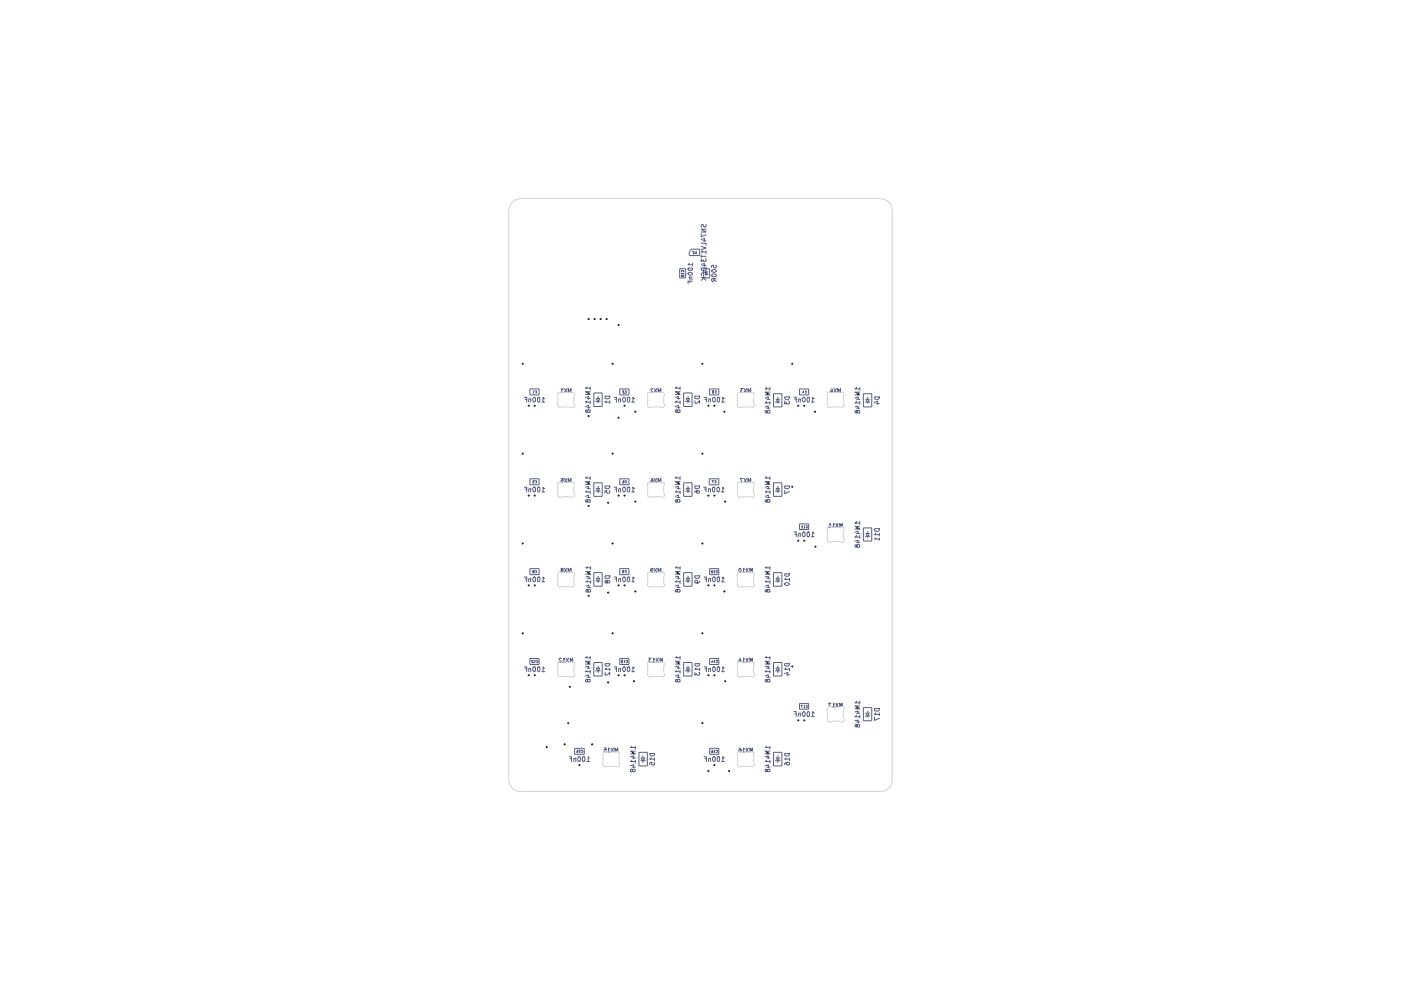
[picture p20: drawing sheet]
<svg xmlns="http://www.w3.org/2000/svg" width="297mm" height="210mm" viewBox="0 0 297 210" stroke-linecap="round" stroke-linejoin="round" font-family="sans-serif">
<g fill="none" stroke="#585d84" stroke-width=".21">
<path d="M144.1 57h1.3v1.9h-1.3zM144.5 57.7l.1-.3h.4l-.1 .3M144.7 57.9l-.2 .1h.5M144.7 58.5l-.2-.1v.2h.2v-.2h.3l-.1 .2-.2-.1M145 57.9v.2M145.9 56.9l.7-.1 .2 .1v.3l-.8 .1-.1-.1zM146 57.8l.5-.1 .3 .2a.47 .47 0 0 1-.5 .5 .47 .47 0 0 1-.4-.5zM146.1 55.8l-.2 .3h.9M146.1 53.3l.5-.5h1.7v1.4h-2.2zM146.1 58.8h.7M146.3 58.8h-.2l.2 .4h.5M146.3 59.6v.3"/>
<path d="M146.8 59.6h-.9v.5M146.8 55.8v.6M147.2 53.3l-.3 .1 .3 .4h-.3M147.4 53.3v.5l.3-.1v-.4M148.7 49.5v.7l1-.4M148.7 50.8l.7-.3v.6M148.7 51.6h1v.5M148.7 52.2l1 .4-1 .3M148.7 54.9v.6l.4-.4v.3l.2 .1 .4-.1-.1-.5M148.7 56l.7-.1v.6M148.7 56.8h1v.4l-.3 .2h-.5zM148.7 54v.6"/>
<path d="M148.7 54.4h1M148.7 58.8h1M148.8 58.4l-.1-.2 .2-.4h.5l.3 .2-.1 .4M149 53.2l-.3 .2h1M149 51.1h.7M149 56.3h.7M149.1 59l.6 .4M149.2 57h1.3v1.9h-1.3zM149.3 58.8l-.6 .6M149.7 47.6v.5a.51 .51 0 0 1-.7-.5h-.1a.36 .36 0 0 0-.1 .6M149.7 48.6h-1l1 .6h-1M149.7 53.2v.6"/>
<path d="M149.7 58.1l-.1 .1h.5M149.8 57.6v.3l-.2 .1v-.4h.5M149.8 57.8l.3 .2M150.1 58.1v.3M151 57.2a.58 .58 0 0 1 .9 .3 .58 .58 0 0 1-1-.1zM151 58.2a.58 .58 0 0 1 .9 .2l-.2 .3h-.7l-.1-.3zM151.4 59.1v.5l-.4 .1-.1-.2v-.4h1M151.4 59.4l.5 .3M151.8 56.2l.1 .4-.2 .2-.4-.1 .1-.5-.5 .1v.4M111.2 84.2h.5v1.1M111.3 84.7h.4M112.4 82.5h1.9v1.2h-1.9z"/>
<path d="M112.5 84.7h-.4v.6M112.5 84.6v.7M113 83.4h.2M113.1 84.2l.4 .2v.6l-.2 .3-.4-.5zM113.2 83v-.2v.6M113.5 82.9h.2v.4l-.2 .1M114 84.2h.4l.1 .2v.6l-.2 .3-.3-.3zM114.9 85.3h.6M115.5 84.5l-.4-.3v1.1M119 83.2h.4M119.4 82.6l-.3-.2v.8M119.6 82.4l.6 .8"/>
<path d="M120.2 82.4l-.6 .8M120.5 83.2v-.8l.2 .6 .4-.6v.8M124.1 84.2l.7-.1v.6M124.1 86.2l.7-.3v.6M124.5 82l-.4 .3h1M124.5 85l-.4 .3h1M124.5 84.5h.6M124.5 86.4h.6M124.5 87.1l-.1-.2-.3 .4 .3 .2 .1-.1 .1-.4h.5v.4l-.3 .1-.3-.2M125.1 83.1h-1l1 .6h-1M125.1 82v.6M125.1 85v.6"/>
<path d="M125.9 83.3h1.8v2.9h-1.8zM126.2 85.1h1.1M126.4 84.5h.8l-.4 .6zM126.8 84v.5M126.8 85.1v.4M128.3 84h1a.59 .59 0 0 1-.4 .6 .59 .59 0 0 1-.6-.2zM128.5 85l-.2 .3h1M129.3 85v.5M130.2 84.2h.5v1.1M130.4 84.7h.3M131.4 82.5h1.9v1.2h-1.9zM131.6 84.7h-.5v.6"/>
<path d="M131.6 84.6v.7M132.2 84.2l.4 .2v.6l-.3 .3-.3-.5zM132.3 82.9l-.2-.1-.1 .3 .4 .3h-.4M132.5 82.9h.3v.4l-.3 .1M133.1 84.2h.3l.1 .2v.6l-.2 .3-.3-.3zM133.9 85.3h.6M134.5 84.5l-.3-.3v1.1M138.4 82.5h-.4v.2l.5 .5h-.5M138.7 82.4l.6 .8M139.3 82.4l-.6 .8M139.5 83.2v-.8l.3 .6 .3-.6v.8M143.2 84.2l.6-.1v.6"/>
<path d="M143.2 86.2l.6-.3v.6M143.5 82l-.3 .3h1M143.5 85l-.3 .3h1M143.5 84.5h.7M143.5 86.4h.7M143.6 87.1l-.2-.2-.2 .4 .2 .2 .2-.1 .1-.4h.5v.4l-.4 .1-.2-.2M144.2 83.1h-1l1 .6h-1M144.2 82v.6M144.2 85v.6M144.9 83.3h1.8v2.9h-1.8zM145.3 85.1h1.1M145.5 84.5h.7l-.3 .6z"/>
<path d="M145.9 84v.5M145.9 85.1v.4M147.3 84h1a.59 .59 0 0 1-.3 .6 .59 .59 0 0 1-.7-.2zM147.4 85l-.1 .4 .4 .1 .6-.6v.6M149.3 84.2h.5v1.1M149.4 84.7h.4M150.5 82.5h1.9v1.2h-1.9zM150.6 84.7h-.4v.6M150.6 84.6v.7M151.2 84.2l.4 .2v.6l-.2 .3-.4-.5zM151.4 82.8h-.3l.2 .3h-.2v.3h.3M151.6 82.9h.2v.4l-.2 .1"/>
<path d="M152.1 84.2h.4l.1 .2v.6l-.2 .3-.3-.3zM153 85.3h.6M153.6 84.5l-.4-.3v1.1M157.6 82.4h-.5l.2 .3-.2 .1v.3h.5M157.7 82.4l.6 .8M158.3 82.4l-.6 .8M158.6 83.2v-.8l.2 .6 .4-.6v.8M162.2 84.4l.7-.2v.6M162.2 86.3l.7-.2v.6M162.6 82.1l-.4 .4h1M162.6 85.1l-.4 .3h1M162.6 84.7h.6"/>
<path d="M162.6 86.5h.6M162.6 87.2v-.2l-.4 .2 .3 .4 .3-.6 .4 .1v.4l-.1 .1-.5-.2M163.2 83.1h-1l1 .6h-1M163.2 82.1v.6M163.2 85.1v.6M164 83.5h1.8v2.8h-1.8zM164.3 85.3h1.1M164.5 84.7h.8l-.4 .6zM164.9 84.2v.5M164.9 85.3v.3M166.4 84.2h1v.2l-.6 .4-.4-.3zM166.4 85v.7l.3-.4 .3 .4 .3-.1 .1-.4-.2-.2"/>
<path d="M168.3 84.2h.5v1.1M168.5 84.7h.3M169.5 82.5h1.9v1.2h-1.9zM169.7 84.7h-.5v.6M169.7 84.6v.7M170.2 83v.4M170.3 84.2l.4 .2v.6l-.3 .3-.3-.5zM170.3 82.8l.1 .4h-.3M170.6 82.9h.3v.4l-.3 .1M171.2 84.2h.3l.1 .2v.6l-.2 .3-.3-.3zM172 85.3h.6M172.6 84.5l-.3-.3v1.1"/>
<path d="M176.2 82.6v.6M176.4 82.4l.1 .6h-.5M176.8 82.4l.6 .8M177.4 82.4l-.6 .8M177.6 83.2v-.8l.3 .6 .3-.6v.8M181.3 84.4l.6-.2v.6M181.3 86.3l.6-.2v.6M181.6 82.1l-.3 .4h1M181.6 85.1l-.3 .3h1M181.6 84.7h.7M181.6 86.5h.7M181.7 87.2l-.1-.2-.3 .2 .2 .4 .4-.6 .4 .1v.4l-.2 .1-.4-.2"/>
<path d="M182.3 83.1h-1l1 .6h-1M182.3 82.1v.6M182.3 85.1v.6M183 83.5h1.8v2.8h-1.8zM183.4 85.3h1.1M183.6 84.7h.7l-.3 .6zM184 84.2v.5M184 85.3v.3M185.3 85.3l.8-.2v.6M185.4 84.2h1v.2l-.6 .4-.4-.3zM185.8 85.6h.6M111.2 103.3h.5v1"/>
<path d="M111.3 103.7h.4M112.4 101.5h1.9v1.3h-1.9zM112.5 103.7h-.4v.6M112.5 103.6v.7M113 101.9h.2v.3h-.2v.2h.2M113.1 103.3l.4 .2v.6l-.2 .2-.4-.4zM113.5 102h.2v.3l-.2 .1M114 103.3h.4l.1 .2v.6l-.2 .2-.3-.2zM114.9 104.3h.6M115.5 103.5l-.4-.2v1M119 101.4h.4v.5l-.4-.1v.4h.4M119.6 101.4l.6 .9"/>
<path d="M120.2 101.4l-.6 .9M120.5 102.3v-.9l.2 .6 .4-.6v.9M124.1 103.3l.7-.2v.6M124.1 105.2l.7-.2v.6M124.5 101.1l-.4 .2h1M124.5 104.1l-.4 .2h1M124.5 103.5h.6M124.5 105.5h.6M124.5 106.2l-.1-.3-.3 .4 .3 .2 .1-.1 .1-.4h.5v.4l-.3 .1-.3-.2M125.1 102.1h-1l1 .6h-1M125.1 101.1v.6M125.1 104.1v.5"/>
<path d="M125.9 102.4h1.8v2.8h-1.8zM126.2 104.1h1.1M126.4 103.5h.8l-.4 .6zM126.8 103v.5M126.8 104.1v.5M128.3 103h1a.59 .59 0 0 1-.4 .6 .59 .59 0 0 1-.6-.1zM129.1 104.1h.2l-.2 .5h-.4v-.5h-.4v.5M130.2 103.3h.5v1M130.4 103.7h.3M131.4 101.5h1.9v1.3h-1.9zM131.6 103.7h-.5v.6M131.6 103.6v.7"/>
<path d="M132.1 101.9l.2 .1v.4h-.3v-.2h.3M132.2 103.3l.4 .2v.6l-.3 .2-.3-.4zM132.5 102h.3v.3l-.3 .1M133.1 103.3h.3l.1 .2v.6l-.2 .2-.3-.2zM133.9 104.3h.6M134.5 103.5l-.3-.2v1M138.1 101.4l.3 .3v.5h-.4l.1-.4h.2l.1 .1M138.7 101.4l.6 .9M139.3 101.4l-.6 .9M139.5 102.3v-.9l.3 .6 .3-.6v.9M143.2 103.3l.6-.2v.6M143.2 105.2l.6-.2v.6"/>
<path d="M143.5 101.1l-.3 .2h1M143.5 104.1l-.3 .2h1M143.5 103.5h.7M143.5 105.5h.7M143.6 106.2l-.2-.3-.2 .4 .2 .2 .2-.1 .1-.4h.5v.4l-.4 .1-.2-.2M144.2 102.1h-1l1 .6h-1M144.2 101.1v.6M144.2 104.1v.5M144.9 102.4h1.8v2.8h-1.8zM145.3 104.1h1.1M145.5 103.5h.7l-.3 .6zM145.9 103v.5"/>
<path d="M145.9 104.1v.5M147.3 103h1a.59 .59 0 0 1-.3 .6 .59 .59 0 0 1-.7-.1zM147.9 104.1l-.2 .1v.4h.5l.1-.2-.1-.3h-.8l-.1 .4M149.2 103.3h.5v1M149.4 103.7h.3M150.4 101.5h2v1.3h-2zM150.6 103.7l-.4-.1v.7M150.6 103.6v.7M151.1 103.3h.4l.1 .2v.6l-.2 .2-.4-.2zM151.3 101.9h-.3l.3 .5M151.5 102l.2-.1 .1 .3-.3 .2M152.1 103.3a.52 .52 0 0 1 .5 .5 .52 .52 0 0 1-.4 .5 .7 .7 0 0 1-.1-1z"/>
<path d="M152.9 104.3h.6M153.5 103.5l-.3-.2v1M157.6 101.4h-.6l.3 .9M157.7 101.4l.6 .9M158.3 101.4l-.6 .9M158.6 102.3v-.9l.2 .6 .4-.6v.9M162.2 103.3l.7-.2v.6M162.2 105.2l.7-.2v.6M162.6 101.1l-.4 .2h1M162.6 104.1l-.4 .2h1M162.6 103.5h.6M162.6 105.5h.6"/>
<path d="M162.6 106.2l-.1-.3-.3 .4 .3 .2 .1-.1 .1-.4h.5v.4l-.3 .1-.3-.2M163.2 102.1h-1l1 .6h-1M163.2 101.1v.6M163.2 104.1v.5M164 102.4h1.8v2.8h-1.8zM164.3 104.1h1.1M164.5 103.5h.8l-.4 .6zM164.9 103v.5M164.9 104.1v.5M166.4 103h1a.59 .59 0 0 1-.4 .6 .59 .59 0 0 1-.6-.1zM166.4 104v.6l1-.4M168.3 112.8h.5v1"/>
<path d="M168.5 113.3h.3M169.5 111.1h1.9v1.2h-1.9zM169.7 113.2l-.3-.1-.2 .2v.5M169.7 113.1v.7M169.9 112h.3M170.2 111.5h-.1v.5M170.3 112.9l.1-.1 .3 .2v.6l-.2 .2h-.2l-.2-.3zM170.4 112h.2M170.6 111.5v.5M170.8 111.5h.4v.4h-.4M171.2 112.9l.2-.1 .2 .2-.1 .8h-.3l-.1-.2zM172 113.8h.6"/>
<path d="M172.6 113.1l-.3-.3v1M175.7 111.8h.5M176.2 111.3l-.3-.3v.8M176.4 111.8h.6M177 111.3l-.3-.3v.8M177.2 111l.5 .8M177.7 111l-.5 .8M178.1 111.8v-.8l.2 .6 .3-.6v.8M181.3 112.9l.6-.3v.6M181.3 114.7l.6-.1v.5M181.6 110.6l-.3 .3h1M181.6 113.5l-.3 .4h1"/>
<path d="M181.6 113.1h.7M181.6 115h.7M181.7 115.7l-.1-.2-.3 .2 .2 .4 .4-.6 .4 .1v.3l-.2 .2-.4-.3M182.3 111.6h-1l1 .6h-1M182.3 110.6v.6M182.3 113.5v.6M183 111.9h1.8v2.8h-1.8zM183.4 113.7h1.1M183.6 113.1h.7l-.3 .6zM184 112.6v.5M184 113.7v.3M185.4 112.1h1a.59 .59 0 0 1-.3 .6 .59 .59 0 0 1-.7-.2z"/>
<path d="M185.7 113l-.3 .4h1M185.7 114l-.3 .3h1M186.4 113v.6M186.4 114v.6M111.2 122.3h.5v1.1M111.3 122.8h.4M112.4 120.6h1.9v1.2h-1.9zM112.4 139.6h1.9v1.3h-1.9zM112.5 122.8h-.4v.6M112.5 122.7v.7M113.1 121.2l-.1 .3h.2v-.3l-.2-.1 .1-.2 .1 .1v.2M113.1 122.3l.4 .2v.6l-.2 .3-.4-.5z"/>
<path d="M113.5 121h.2v.4l-.2 .1M114 122.3h.4l.1 .2v.6l-.2 .3-.3-.3zM114.9 123.4h.6M115.5 122.6l-.4-.3v1.1M119 139.6l-.3-.1-.2 .2 .5 .7h-.5M119.1 120.8l-.1 .1v.3l.1 .1 .3-.1v-.3l-.4-.1v-.2h.4l-.2 .2M119.6 120.5l.6 .8M119.8 139.8l-.3-.3v.9M120.1 139.5l.5 .9M120.2 120.5l-.6 .8M120.5 121.3v-.8l.2 .6 .4-.6v.8M120.6 139.5l-.5 .9"/>
<path d="M124.2 122.3l.7-.1v.6M124.2 124.3l.7-.3v.6M124.5 139.2l-.4 .2h1M124.5 120.1l-.3 .3h1M124.5 123.1l-.3 .3h1M124.5 122.6h.7M124.5 124.5h.7M124.6 125.2v-.1l-.2-.1-.2 .4 .2 .2 .2-.1 .2-.5h.3l.1 .2-.1 .4-.5-.2M125.1 139.2v.6M125.2 121.2h-1l1 .6h-1M125.2 120.1v.6M125.2 123.1v.6"/>
<path d="M125.9 121.4h1.8v2.9h-1.8zM126.2 123.2h1.1M126.4 122.6h.8l-.4 .6zM126.8 122.1v.5M126.8 123.2v.4M128.3 122.1h1a.59 .59 0 0 1-.4 .6 .59 .59 0 0 1-.6-.2zM128.7 123.3l-.1-.2h-.2l-.1 .4 .3 .1 .2-.5h.3l.2 .2-.2 .3h-.3l-.1-.2M130.2 122.3h.5v1.1M130.4 122.8h.3M131.4 120.6h1.9v1.2h-1.9zM131.4 139.6h1.9v1.3h-1.9zM131.6 122.8h-.5v.6"/>
<path d="M131.6 122.7v.7M132 121.2l.3 .1-.1-.4-.2 .1v.4l.3 .1M132.1 140h-.3l.2 .3h-.2v.2h.3M132.2 122.3l.4 .2v.6l-.3 .3-.3-.5zM132.5 121h.3v.4l-.3 .1M133.1 122.3h.3l.1 .2v.6l-.2 .3-.3-.3zM133.9 123.4h.6M134.5 122.6l-.3-.3v1.1M138 120.8l.1 .2h.2l.1-.4h-.4v.6l.3 .1M138.1 139.5h-.5l.2 .4h-.1l-.1 .3 .2 .2 .3-.1M138.7 120.5l.6 .8M138.9 139.8l-.3-.3v.9"/>
<path d="M139.1 139.5l.5 .9M139.3 120.5l-.6 .8M139.5 121.3v-.8l.3 .6 .3-.6v.8M139.6 139.5l-.5 .9M143.2 122.3l.6-.1v.6M143.2 124.3l.6-.3v.6M143.5 139.2l-.3 .2h1M143.5 120.1l-.3 .3h1M143.5 123.1l-.3 .3h1M143.5 122.6h.7M143.5 124.5h.7M143.6 125.2l-.2-.2-.2 .4 .2 .2 .2-.1 .1-.4h.5v.4l-.4 .1-.2-.2"/>
<path d="M144.2 121.2h-1l1 .6h-1M144.2 120.1v.6M144.2 123.1v.6M144.2 139.2v.6M144.9 121.4h1.8v2.9h-1.8zM145.3 123.2h1.1M145.5 122.6h.7l-.3 .6zM145.9 122.1v.5M145.9 123.2v.4M147.3 122.1h1a.59 .59 0 0 1-.3 .6 .59 .59 0 0 1-.7-.2zM148.3 123.2l-.2 .4h-.7v-.5l.5 .1v.3l-.2 .1M149.3 122.3h.5v1.1"/>
<path d="M149.4 122.8h.4M150.5 120.6h1.9v1.2h-1.9zM150.5 139.6h1.9v1.3h-1.9zM150.6 122.8h-.4v.6M150.6 122.7v.7M150.8 121h.3v.5l-.3-.1zM151 140l.2 .3h-.4M151.2 122.3l.4 .2v.6l-.2 .3-.4-.5zM151.3 121.5h.3M151.6 121.1l-.1-.2v.6M151.8 121h.3v.4l-.3 .1M152.1 122.3h.4l.1 .2v.6l-.2 .3-.3-.3z"/>
<path d="M153 123.4h.6M153.6 122.6l-.4-.3v1.1M156.7 120.6h.1a.34 .34 0 0 1 .3 .4 .34 .34 0 0 1-.4 .2zM156.7 139.8v.6M156.9 139.5l.2 .6h-.5M157.4 121.3h.5M157.9 120.7l-.3-.2v.8M157.9 139.8l-.3-.3v.9M158.2 120.5l.5 .8M158.2 139.5l.5 .9M158.7 120.5l-.5 .8M158.7 139.5l-.5 .9"/>
<path d="M159 121.3v-.8l.3 .6 .2-.6v.8M162.2 122.3l.7-.1v.6M162.2 124.3l.7-.3v.6M162.6 120.1l-.4 .3h1M162.6 123.1l-.4 .3h1M162.6 139.2l-.4 .2h1M162.6 122.6h.6M162.6 124.5h.6M162.6 125.2l-.1-.2-.3 .4 .3 .2 .1-.1 .1-.4h.5v.4l-.3 .1-.3-.2M163.2 121.2h-1l1 .6h-1M163.2 120.1v.6M163.2 123.1v.6"/>
<path d="M163.2 139.2v.6M164 121.4h1.8v2.9h-1.8zM164.3 123.2h1.1M164.5 122.6h.8l-.4 .6zM164.9 122.1v.5M164.9 123.2v.4M166.4 121.7h1v.1l-.3 .4h-.5l-.2-.2zM166.5 123.6l.5-.1 .4 .3a.52 .52 0 0 1-.6 .4 .52 .52 0 0 1-.4-.5zM166.6 122.6l-.2 .3h1M167.4 122.6v.6M111.2 141.4h.5v1M111.3 141.8h.4"/>
<path d="M112.5 141.8h-.4v.6M112.5 141.7v.7M113.1 140.1h-.4l.4 .4h-.4M113.1 141.4l.4 .2v.6l-.2 .2-.4-.4zM113.2 140.5h.3M113.5 140.2l-.1-.2v.5M113.7 140.1h.3v.3l-.3 .1M114 141.4h.4l.1 .2v.6l-.2 .2-.3-.2zM114.9 142.4h.6M115.5 141.6l-.4-.2v1M119.3 140.4h.5M120.9 140.4v-.9l.3 .6 .2-.6v.9"/>
<path d="M121.8 158.7h2.1v1.2h-2.1zM122.3 159h.3v.3h-.3v.3h.3M122.7 159.6h.4M123.1 159.2l-.2-.2v.6M123.2 159.1l.2-.1 .2 .3-.4 .3M124.1 141.4l.7-.2v.6M124.1 143.3l.7-.2v.6M124.5 142.2l-.4 .2h1M124.5 141.6h.6M124.5 143.6h.6M124.5 144.3l-.1-.3-.3 .4 .3 .2 .1-.1 .1-.4h.5v.4l-.3 .1-.3-.2M125.1 140.2h-1l1 .6h-1"/>
<path d="M125.1 142.2v.5M125.9 140.5h1.8v2.8h-1.8zM126.2 142.2h1.1M126.4 141.6h.8l-.4 .6zM126.8 141.1v.5M126.8 142.2v.5M128.1 158.6h.4v.4h-.4v.3h.4M128.3 140.7h1v.2l-.3 .3h-.5l-.2-.1zM128.4 142.6l-.1 .5 .1 .1 .9-.6v.6M128.5 141.6l-.2 .3h1M128.9 159.4h.4M129.3 158.8l-.3-.2v.8"/>
<path d="M129.3 141.6v.6M129.5 158.6l.6 .8M130.1 158.6l-.6 .8M130.2 141.4h.5v1M130.4 159.4v-.8l.2 .6 .4-.6v.8M130.4 141.8h.3M131.6 141.8h-.5v.6M131.6 141.7v.7M132.2 141.4l.4 .2v.6l-.3 .2-.3-.4zM132.3 140.5h.2M132.5 140.2v-.2v.5M132.7 140.1h.4v.3l-.4 .1"/>
<path d="M133.1 141.4h.3l.1 .2v.6l-.2 .2-.3-.2zM133.9 158.2l-.2 .3h1M133.9 142.4h.6M134.5 141.6l-.3-.2v1M134.7 159.3h-1l1 .6h-1M134.7 158.2v.6M135.5 159.5h1.7v2.9h-1.7zM137.8 159.8h1v.3l-.3 .2h-.5zM138.3 140.4h.6M140 140.4v-.9l.2 .6 .3-.6v.9M143.2 141.4l.6-.2v.6M143.2 143.3l.6-.2v.6"/>
<path d="M143.5 142.2l-.3 .2h1M143.5 141.6h.7M143.5 143.6h.7M143.6 144.3l-.2-.3-.2 .4 .2 .2 .2-.1 .1-.4h.5v.4l-.4 .1-.2-.2M144.2 140.2h-1l1 .6h-1M144.2 142.2v.5M144.9 140.5h1.8v2.8h-1.8zM145.3 142.2h1.1M145.5 141.6h.7l-.3 .6zM145.9 141.1v.5M145.9 142.2v.5M147.3 140.7h1v.2l-.2 .3h-.5l-.3-.1z"/>
<path d="M147.3 142.6v.6l.4-.4 .2 .4 .4-.1v-.4l-.1-.1M147.6 141.6l-.3 .3h1M148.3 141.6v.6M149.3 141.4h.5v1M149.4 141.8h.4M150.5 158.7h1.9v1.2h-1.9zM150.6 141.8h-.4v.6M150.6 141.7v.7M150.9 159l.3 .5-.4 .1v-.3l.4 .1M150.9 140.2v.3M151.2 141.4l.4 .2v.6l-.2 .2-.4-.4zM151.3 140.5h.3"/>
<path d="M151.3 159.6h.3M151.6 159.2l-.1-.2v.6M151.6 140.2l-.1-.2v.5M151.8 159.1h.3v.4l-.3 .1M151.8 140.1h.3v.3l-.3 .1M152.1 141.4h.4l.1 .2v.6l-.2 .2-.3-.2zM153 142.4h.6M153.6 141.6l-.4-.2v1M156.7 158.6l.4 .3v.4l-.1 .1-.4-.1 .1-.4h.4v.2M157.4 140.4h.5M157.4 159.4h.5M157.9 158.8l-.3-.2v.8"/>
<path d="M158.2 158.6l.5 .8M158.7 158.6l-.5 .8M159 140.4v-.9l.3 .6 .2-.6v.9M159 159.4v-.8l.3 .6 .2-.6v.8M162.2 141.4l.7-.2v.6M162.2 143.3l.7-.2v.6M162.6 142.2l-.4 .2h1M162.6 158.2l-.4 .3h1M162.6 141.6h.6M162.6 143.6h.6M162.6 144.3l-.1-.3-.3 .4 .3 .2 .1-.1 .1-.4h.5v.4l-.3 .1-.3-.2M163.2 140.2h-1l1 .6h-1"/>
<path d="M163.2 159.3h-1l1 .6h-1M163.2 142.2v.5M163.2 158.2v.6M164 140.5h1.8v2.8h-1.8zM164 159.5h1.8v2.9h-1.8zM164.3 142.2h1.1M164.5 141.6h.8l-.4 .6zM164.9 141.1v.5M164.9 142.2v.5M166.3 142.8l.7-.2v.6M166.4 140.7h1v.2l-.3 .3h-.5l-.2-.1zM166.4 159.8h1v.1l-.3 .4h-.5l-.2-.2z"/>
<path d="M166.6 141.6l-.2 .3h1M166.7 143.1h.7M167.4 141.6v.6M168.3 150.9h.5v1M168.5 151.4h.3M169.5 149.2h1.9v1.2h-1.9zM169.7 151.3l-.3-.1-.2 .2v.5M169.7 151.2v.7M170.2 149.6h-.3l.2 .5M170.3 151l.1-.1 .3 .2v.6l-.2 .2h-.2l-.2-.3zM170.4 150.1h.2M170.6 149.6v.5"/>
<path d="M170.8 149.6h.4v.4h-.4M171.2 151l.2-.1 .2 .2-.1 .8h-.3l-.1-.2zM172 151.9h.6M172.6 151.2l-.3-.3v1M176.2 149.1h-.5l.3 .8M176.4 149.9h.6M177 149.4l-.3-.3v.8M177.2 149.1l.5 .8M177.7 149.1l-.5 .8M178.1 149.9v-.8l.2 .6 .3-.6v.8M181.3 151l.6-.3v.6M181.3 152.8l.6-.1v.5"/>
<path d="M181.6 148.7l-.3 .3h1M181.6 151.6l-.3 .4h1M181.6 151.2h.7M181.6 153.1h.7M181.7 153.8l-.3-.2-.1 .3 .2 .3 .4-.6h.3l.1 .4-.4 .2-.2-.3M182.3 149.7h-1l1 .6h-1M182.3 148.7v.6M182.3 151.6v.6M183 150h1.8v2.8h-1.8zM183.4 151.8h1.1M183.6 151.2h.7l-.3 .6zM184 150.7v.5"/>
<path d="M184 151.8v.3M185.4 150.2h1a.59 .59 0 0 1-.3 .6 .59 .59 0 0 1-.7-.2zM185.4 152.1v.6l1-.4M185.7 151.1l-.3 .4h1M186.4 151.1v.6M120.7 160.4h.5v1.1M120.8 160.9h.4M122.1 160.9l-.4-.1v.7M122.1 160.8v.7M122.5 160.6l.2-.2a.52 .52 0 0 1 .4 .5 .52 .52 0 0 1-.3 .6l-.3-.3zM123.5 160.5l.1-.1a.52 .52 0 0 1 .5 .5 .52 .52 0 0 1-.4 .6l-.3-.5zM124.4 161.5h.6"/>
<path d="M125 160.7l-.3-.3v1.1M133.6 160.4l.8-.1v.6M133.6 162.4l.8-.3v.6M133.9 161.2l-.2 .3h1M134 160.7h.7M134 162.6h.7M134.1 163.3l-.2-.2-.2 .1v.4l.2 .1 .4-.6a.34 .34 0 0 1 .4 .4l-.2 .2-.4-.2M134.7 161.2v.6M135.8 161.3h1.1M135.9 160.7h.8l-.4 .6zM136.3 160.2v.5M136.3 161.3v.4"/>
<path d="M138.1 160.7l-.3 .3h1M138.7 161.6l.1 .5h-.6l.1-.5-.5 .1v.4M138.8 160.7v.6M149.3 160.4h.5v1.1M149.4 160.9h.4M150.6 160.9h-.4v.6M150.6 160.8v.7M151.2 160.4l.4 .2v.6l-.2 .3-.4-.5zM152.1 160.4h.4l.1 .2v.6l-.2 .3-.3-.3zM153 161.5h.6M153.6 160.7l-.4-.3v1.1M162.2 160.4l.7-.1v.6"/>
<path d="M162.2 162.4l.7-.3v.6M162.6 161.2l-.4 .3h1M162.6 160.7h.6M162.6 162.6h.6M162.6 163.3l-.1-.2-.3 .4 .3 .2 .1-.1 .1-.4h.5v.4l-.3 .1-.3-.2M163.2 161.2v.6M164.3 161.3h1.1M164.5 160.7h.8l-.4 .6zM164.9 160.2v.5M164.9 161.3v.4M166.6 160.7l-.2 .3h1M167 161.6l-.3 .2v.3l.3 .1 .3-.1 .1-.3-.3-.2-.7 .2v.3"/>
<path d="M167.4 160.7v.6"/>
</g>
<g fill="none" stroke="#d0d2cd" stroke-width=".21">
<path d="M107.9 44.6v120.7M110.4 42.1h76.2M110.4 42.1a2.54 2.54 0 0 0-2.5 2.6M186.6 42.1a2.54 2.54 0 0 1 2.6 2.6M189.1 44.6v120.7M118.2 83.9v1.7M118.3 85.7a.5 .5 0 0 0 .1 .6 .5 .5 0 0 0 .6 0M119 83.2a.5 .5 0 0 0-.6 .1 .5 .5 0 0 0-.1 .6M119 83.2h2.1M119.2 86.3l1.9 .1M119.3 86.3l-.3 .1M121.1 83.2a.5 .5 0 0 1 .6 .1 .5 .5 0 0 1 .1 .6"/>
<path d="M121.7 84.1v1.3M121.7 85.5l.1 .2M121.8 83.9l-.1 .2M121.8 85.7a.5 .5 0 0 1-.1 .6 .5 .5 0 0 1-.6 0M137.3 85.7a.5 .5 0 0 0 .2 .6 .5 .5 0 0 0 .5 0M138 83.2a.56 .56 0 0 0-.7 .2 .56 .56 0 0 0 0 .7v1.5M138 83.2h2.1M138.3 86.3l-.2 .1M140.1 83.2a.5 .5 0 0 1 .6 .1 .5 .5 0 0 1 .1 .6M140.7 84.1v1.3M140.8 85.5v.2M140.8 83.9v.2"/>
<path d="M140.9 85.7a.61 .61 0 0 1-.3 .7 .61 .61 0 0 1-.7-.1h-1.6M156.3 83.9v1.7M156.4 85.7a.5 .5 0 0 0 .1 .6 .5 .5 0 0 0 .6 0M157.1 83.2a.5 .5 0 0 0-.6 .1 .5 .5 0 0 0-.1 .6M157.1 83.2h2.1M157.3 86.3l1.9 .1M157.4 86.3l-.3 .1M159.2 83.2a.5 .5 0 0 1 .6 .1 .5 .5 0 0 1 .1 .6M159.8 84.1v1.3M159.8 85.5l.1 .2M159.9 83.9l-.1 .2M159.9 85.7a.5 .5 0 0 1-.1 .6 .5 .5 0 0 1-.6 0"/>
<path d="M175.4 85.7a.5 .5 0 0 0 .2 .6 .5 .5 0 0 0 .5 0M176.1 83.2a.56 .56 0 0 0-.7 .2 .56 .56 0 0 0 0 .7v1.5M176.1 83.2h2.1M176.4 86.3l1.8 .1M176.4 86.3l-.2 .1M178.2 83.2a.5 .5 0 0 1 .6 .1 .5 .5 0 0 1 .1 .6M178.8 84.1v1.3M178.9 85.5v.2M178.9 83.9v.2M179 85.7a.5 .5 0 0 1-.1 .6 .5 .5 0 0 1-.6 0M118.2 102.9v1.8M118.3 104.7a.5 .5 0 0 0 .1 .6 .5 .5 0 0 0 .6 .1"/>
<path d="M119 102.3a.5 .5 0 0 0-.6 0 .5 .5 0 0 0-.1 .6M119 102.2l.2 .1M119.2 105.3l1.9 .1M119.2 102.3h1.6M119.3 105.4h-.3M121.1 102.2l-.3 .1M121.1 102.3a.56 .56 0 0 1 .7 .2 .56 .56 0 0 1-.1 .7M121.7 103.1v1.4M121.7 104.5l.1 .2M121.8 104.7a.5 .5 0 0 1-.1 .6 .5 .5 0 0 1-.6 .1M137.3 102.9v1.8M137.3 104.7a.5 .5 0 0 0 .2 .6 .5 .5 0 0 0 .5 .1"/>
<path d="M138 102.3a.5 .5 0 0 0-.6 0 .5 .5 0 0 0-.1 .6M138 102.2l.3 .1M138.3 105.3l1.8 .1M138.3 102.3h1.6M138.3 105.4h-.2M140.1 102.2l-.2 .1M140.1 102.3a.56 .56 0 0 1 .7 .2 .56 .56 0 0 1 0 .7M140.7 103.1v1.4M140.8 104.5v.2M140.9 104.7a.5 .5 0 0 1-.1 .6 .5 .5 0 0 1-.6 .1M156.3 102.9v1.8M156.4 104.7a.5 .5 0 0 0 .1 .6 .5 .5 0 0 0 .6 .1"/>
<path d="M157.1 102.3a.5 .5 0 0 0-.6 0 .5 .5 0 0 0-.1 .6M157.1 102.2l.2 .1M157.3 105.3l1.9 .1M157.3 102.3h1.6M157.4 105.4h-.3M159.2 102.2l-.3 .1M159.2 102.3a.56 .56 0 0 1 .7 .2 .56 .56 0 0 1-.1 .7M159.8 103.1v1.4M159.8 104.5l.1 .2M159.9 104.7a.5 .5 0 0 1-.1 .6 .5 .5 0 0 1-.6 .1M175.4 112.4v1.9M175.4 114.3a.5 .5 0 0 0 .2 .6 .5 .5 0 0 0 .5 0"/>
<path d="M176.1 111.8a.5 .5 0 0 0-.6 0 .5 .5 0 0 0-.1 .6M176.1 111.8h2.1M176.4 114.8l1.8 .1M176.4 114.9h-.2M178.2 111.8a.5 .5 0 0 1 .6 0 .5 .5 0 0 1 .1 .6M178.8 112.6v1.4M178.9 114.1v.2M178.9 112.4v.2M179 114.3a.5 .5 0 0 1-.1 .6 .5 .5 0 0 1-.6 0M118.2 122v1.7M118.3 123.8a.5 .5 0 0 0 .1 .6 .5 .5 0 0 0 .6 0M119 121.3a.5 .5 0 0 0-.6 .1 .5 .5 0 0 0-.1 .6"/>
<path d="M119 121.3h2.1M119.2 124.4h1.6M119.3 124.4l-.3 .1M120.8 124.4l.3 .1M121.1 121.3a.5 .5 0 0 1 .6 .1 .5 .5 0 0 1 .1 .6M121.7 122.2v1.3M121.7 123.6l.1 .2M121.8 122l-.1 .2M121.8 123.8a.5 .5 0 0 1-.1 .6 .5 .5 0 0 1-.6 0M137.3 123.8a.5 .5 0 0 0 .2 .6 .5 .5 0 0 0 .5 0M138 121.3a.57 .57 0 0 0-.7 .2 .57 .57 0 0 0 0 .7v1.5M138 121.3h2.1"/>
<path d="M138.3 124.4h1.6M138.3 124.4l-.2 .1M139.9 124.4l.2 .1M140.1 121.3a.5 .5 0 0 1 .6 .1 .5 .5 0 0 1 .1 .6M140.7 122.2v1.3M140.8 123.6v.2M140.8 122v.2M140.9 123.8a.5 .5 0 0 1-.1 .6 .5 .5 0 0 1-.6 0M156.3 122v1.7M156.4 123.8a.5 .5 0 0 0 .1 .6 .5 .5 0 0 0 .6 0M157.1 121.3a.5 .5 0 0 0-.6 .1 .5 .5 0 0 0-.1 .6M157.1 121.3h2.1"/>
<path d="M157.3 124.4h1.6M157.4 124.4l-.3 .1M158.9 124.4l.3 .1M159.2 121.3a.5 .5 0 0 1 .6 .1 .5 .5 0 0 1 .1 .6M159.8 122.2v1.3M159.8 123.6l.1 .2M159.9 122l-.1 .2M159.9 123.8a.5 .5 0 0 1-.1 .6 .5 .5 0 0 1-.6 0M118.2 141v1.8M118.3 142.8a.5 .5 0 0 0 .1 .6 .5 .5 0 0 0 .6 .1M119 140.4a.5 .5 0 0 0-.6 0 .5 .5 0 0 0-.1 .6M119 140.3h2.1"/>
<path d="M119.2 143.4l1.9 .1M119.3 143.5h-.3M121.1 140.4a.5 .5 0 0 1 .6 0 .5 .5 0 0 1 .1 .6M121.7 141.2v1.4M121.7 142.6l.1 .2M121.8 141l-.1 .3M121.8 142.8a.5 .5 0 0 1-.1 .6 .5 .5 0 0 1-.6 .1M128.5 159.4a.56 .56 0 0 0-.6 .2 .56 .56 0 0 0-.1 .7v1.5M128.5 159.4h2.1M130.6 159.4a.5 .5 0 0 1 .5 .1 .5 .5 0 0 1 .2 .6M137.3 142.8a.5 .5 0 0 0 .2 .6 .5 .5 0 0 0 .5 .1M138 140.4a.56 .56 0 0 0-.7 .1 .56 .56 0 0 0 0 .7v1.6"/>
<path d="M138 140.3h2.1M138.3 143.5h-.2M140.1 140.4a.5 .5 0 0 1 .6 0 .5 .5 0 0 1 .1 .6M140.7 141.2v1.4M140.8 142.6v.2M140.8 141v.3M140.9 142.8a.61 .61 0 0 1-.3 .7 .61 .61 0 0 1-.7-.1h-1.6M156.3 141v1.8M156.4 142.8a.5 .5 0 0 0 .1 .6 .5 .5 0 0 0 .6 .1M157.1 159.4a.5 .5 0 0 0-.6 .1 .5 .5 0 0 0-.1 .6M157.1 140.4a.5 .5 0 0 0-.6 0 .5 .5 0 0 0-.1 .6M157.1 159.4h2.1"/>
<path d="M157.1 140.3h2.1M157.3 143.4l1.9 .1M157.4 143.5h-.3M159.2 159.4a.56 .56 0 0 1 .7 .2 .56 .56 0 0 1-.1 .7M159.2 140.4a.5 .5 0 0 1 .6 0 .5 .5 0 0 1 .1 .6M159.8 141.2v1.4M159.8 142.6l.1 .2M159.9 141l-.1 .3M159.9 142.8a.5 .5 0 0 1-.1 .6 .5 .5 0 0 1-.6 .1M175.4 152.4a.57 .57 0 0 0 .3 .7 .57 .57 0 0 0 .7-.1M176.4 152.9l1.8 .1M178.8 150.7v1.4"/>
<path d="M178.9 152.2v.2M178.9 150.5v.2M178.9 150.5a.57 .57 0 0 0-.2-.7 .57 .57 0 0 0-.7 .1h-1.6a.61 .61 0 0 0-.9 0 .61 .61 0 0 0-.1 .8v1.7M179 152.4a.5 .5 0 0 1-.1 .6 .5 .5 0 0 1-.6 0M107.9 165.3a2.54 2.54 0 0 0 2.5 2.6M110.4 167.8h76.2M127.9 161.9a.5 .5 0 0 0 .1 .6 .5 .5 0 0 0 .6 0M128.8 162.5l1.8 .1M128.8 162.5l-.2 .1M131.2 160.3v1.3M131.3 161.7v.2M131.3 161.9a.5 .5 0 0 1-.1 .6 .5 .5 0 0 1-.6 0"/>
<path d="M131.3 160.1v.2M156.3 160.1v1.7M156.4 161.9a.5 .5 0 0 0 .1 .6 .5 .5 0 0 0 .6 0M157.3 162.5l1.9 .1M157.4 162.5l-.3 .1M159.8 160.3v1.3M159.8 161.7l.1 .2M159.9 161.9a.5 .5 0 0 1-.1 .6 .5 .5 0 0 1-.6 0M189.2 165.3a2.54 2.54 0 0 1-2.6 2.6"/>
</g>
<g fill="#000">
<path d="M110.7 76.9l.3 .2-.1 .2-.3-.2zM124.7 67.5l.3 .1-.1 .2-.3-.2zM126 67.5l.3 .1-.1 .2-.3-.2zM127.2 67.5l.4 .1-.2 .2-.3-.2zM128.5 67.5l.3 .1-.1 .2-.3-.2zM129.8 76.9l.3 .2-.1 .2-.3-.2zM131 68.7l.4 .2-.1 .2-.4-.2zM148.8 76.9l.3 .2-.1 .2-.3-.2zM167.9 76.9l.3 .2-.1 .2-.3-.2zM110.7 96l.3 .2-.1 .2-.3-.2zM112 85.8l.3 .2-.1 .2-.3-.2zM113.3 85.8l.3 .2-.1 .2-.3-.2z"/>
<path d="M124.7 88l.3 .2-.1 .2-.3-.2zM124.7 83.2l.3 .2-.1 .2-.3-.2zM129.8 96l.3 .2-.1 .2-.3-.2zM131 88.4l.4 .2-.1 .1-.4-.1zM132.3 85.8l.3 .2-.1 .2-.3-.2zM134.6 87.1l.3 .2-.1 .2-.3-.2zM143.7 83.2l.4 .2-.1 .2-.4-.2zM148.8 96l.3 .2-.1 .2-.3-.2zM150.1 85.8l.3 .2-.1 .2-.3-.2zM151.4 85.8l.3 .2-.1 .2-.3-.2zM153.5 87.1l.3 .2-.1 .2-.3-.2zM162.6 83.3l.3 .2-.1 .2-.3-.2z"/>
<path d="M169.1 85.8l.4 .2-.1 .2-.4-.2zM170.4 85.8l.3 .2-.1 .2-.3-.2zM172.7 87.1l.3 .2-.1 .2-.3-.2zM181.8 83.3l.4 .2-.1 .2-.4-.2zM110.7 115l.3 .2-.1 .2-.3-.2zM112 104.9l.3 .2-.1 .2-.3-.2zM113.3 104.9l.3 .2-.1 .2-.3-.2zM124.7 107.1l.3 .2-.1 .2-.3-.2zM124.7 102.3l.3 .1-.1 .2-.3-.2zM128.8 106.4l.4 .2-.2 .2-.3-.2zM129.8 115l.3 .2-.1 .2-.3-.2zM131 104.9l.4 .2-.1 .2-.4-.2z"/>
<path d="M132.3 104.9l.3 .2-.1 .2-.3-.2zM134.6 106.2l.3 .1-.1 .2-.3-.2zM143.7 102.3l.4 .1-.1 .2-.4-.2zM148.8 115l.3 .2-.1 .2-.3-.2zM150.1 104.9l.3 .2-.1 .2-.3-.2zM151.4 104.9l.3 .2-.1 .2-.3-.2zM153.7 106.2l.3 .1-.1 .2-.4-.2zM162.8 102.3l.3 .1-.1 .2-.3-.2zM167.9 103l.3 .2-.1 .2-.3-.2zM169.1 114.5l.4 .1-.1 .2-.4-.2zM170.4 114.5l.3 .1-.1 .2-.3-.2zM172.8 115.7l.3 .2-.1 .2-.3-.2z"/>
<path d="M181.7 111.7l.3 .2-.1 .2-.3-.2zM110.7 134.1l.3 .2-.1 .2-.3-.2zM112 123.9l.3 .2-.1 .2-.3-.2zM113.3 123.9l.3 .2-.1 .2-.3-.2zM124.7 126.1l.3 .2-.1 .2-.3-.2zM124.7 121.3l.3 .2-.1 .2-.3-.2zM128.8 125.5l.4 .1-.2 .2-.3-.2zM129.8 134.1l.3 .2-.1 .2-.3-.2zM131 123.9l.4 .2-.1 .2-.4-.2zM132.3 123.9l.3 .2-.1 .2-.3-.2zM134.6 125.2l.3 .2-.1 .2-.3-.2zM143.6 121.3l.3 .2-.1 .2-.3-.2z"/>
<path d="M148.8 134.1l.3 .2-.1 .2-.3-.2zM150.1 123.9l.3 .2-.1 .2-.3-.2zM151.4 123.9l.3 .2-.1 .2-.3-.2zM153.5 125.2l.3 .2-.1 .2-.3-.2zM162.6 121.3l.3 .2-.1 .2-.3-.2zM112 143l.3 .2-.1 .2-.3-.2zM113.3 143l.3 .2-.1 .2-.3-.2zM115.8 158.2l.3 .2-.1 .2-.3-.2zM119.6 157.6l.3 .2-.1 .2-.3-.2zM120.4 153.1l.3 .2-.1 .2-.3-.2zM120.7 145.4l.3 .2-.1 .2-.3-.2zM124.7 140.4l.3 .1-.1 .2-.3-.2z"/>
<path d="M125.5 157.6l.3 .2-.1 .2-.4-.2zM128.8 144.5l.4 .2-.2 .2-.3-.2zM131 143l.4 .2-.1 .2-.4-.2zM132.3 143l.3 .2-.1 .2-.3-.2zM134.1 159.4l.3 .2-.1 .2-.3-.2zM134.3 144.3l.4 .1-.1 .2-.4-.2zM143.7 140.4l.4 .1-.1 .2-.4-.2zM148.8 153.1l.3 .2-.1 .2-.3-.2zM150.1 143l.3 .2-.1 .2-.3-.2zM151.4 143l.3 .2-.1 .2-.3-.2zM153.7 144.3l.3 .1-.1 .2-.4-.2zM162.6 159.4l.3 .2-.1 .2-.3-.2z"/>
<path d="M162.6 140.4l.3 .1-.1 .2-.3-.2zM167.9 141.1l.3 .2-.1 .2-.3-.2zM169.1 152.6l.4 .1-.1 .2-.4-.2zM170.4 152.6l.3 .1-.1 .2-.3-.2zM181.7 149.8l.3 .2-.1 .2-.3-.2zM122.7 162l.4 .2-.1 .2-.4-.2zM150.1 163.3l.3 .2-.1 .2-.3-.2zM151.4 162l.3 .2-.1 .2-.3-.2zM154.5 163.3l.3 .2-.1 .2-.3-.2z"/>
</g>
</svg>
